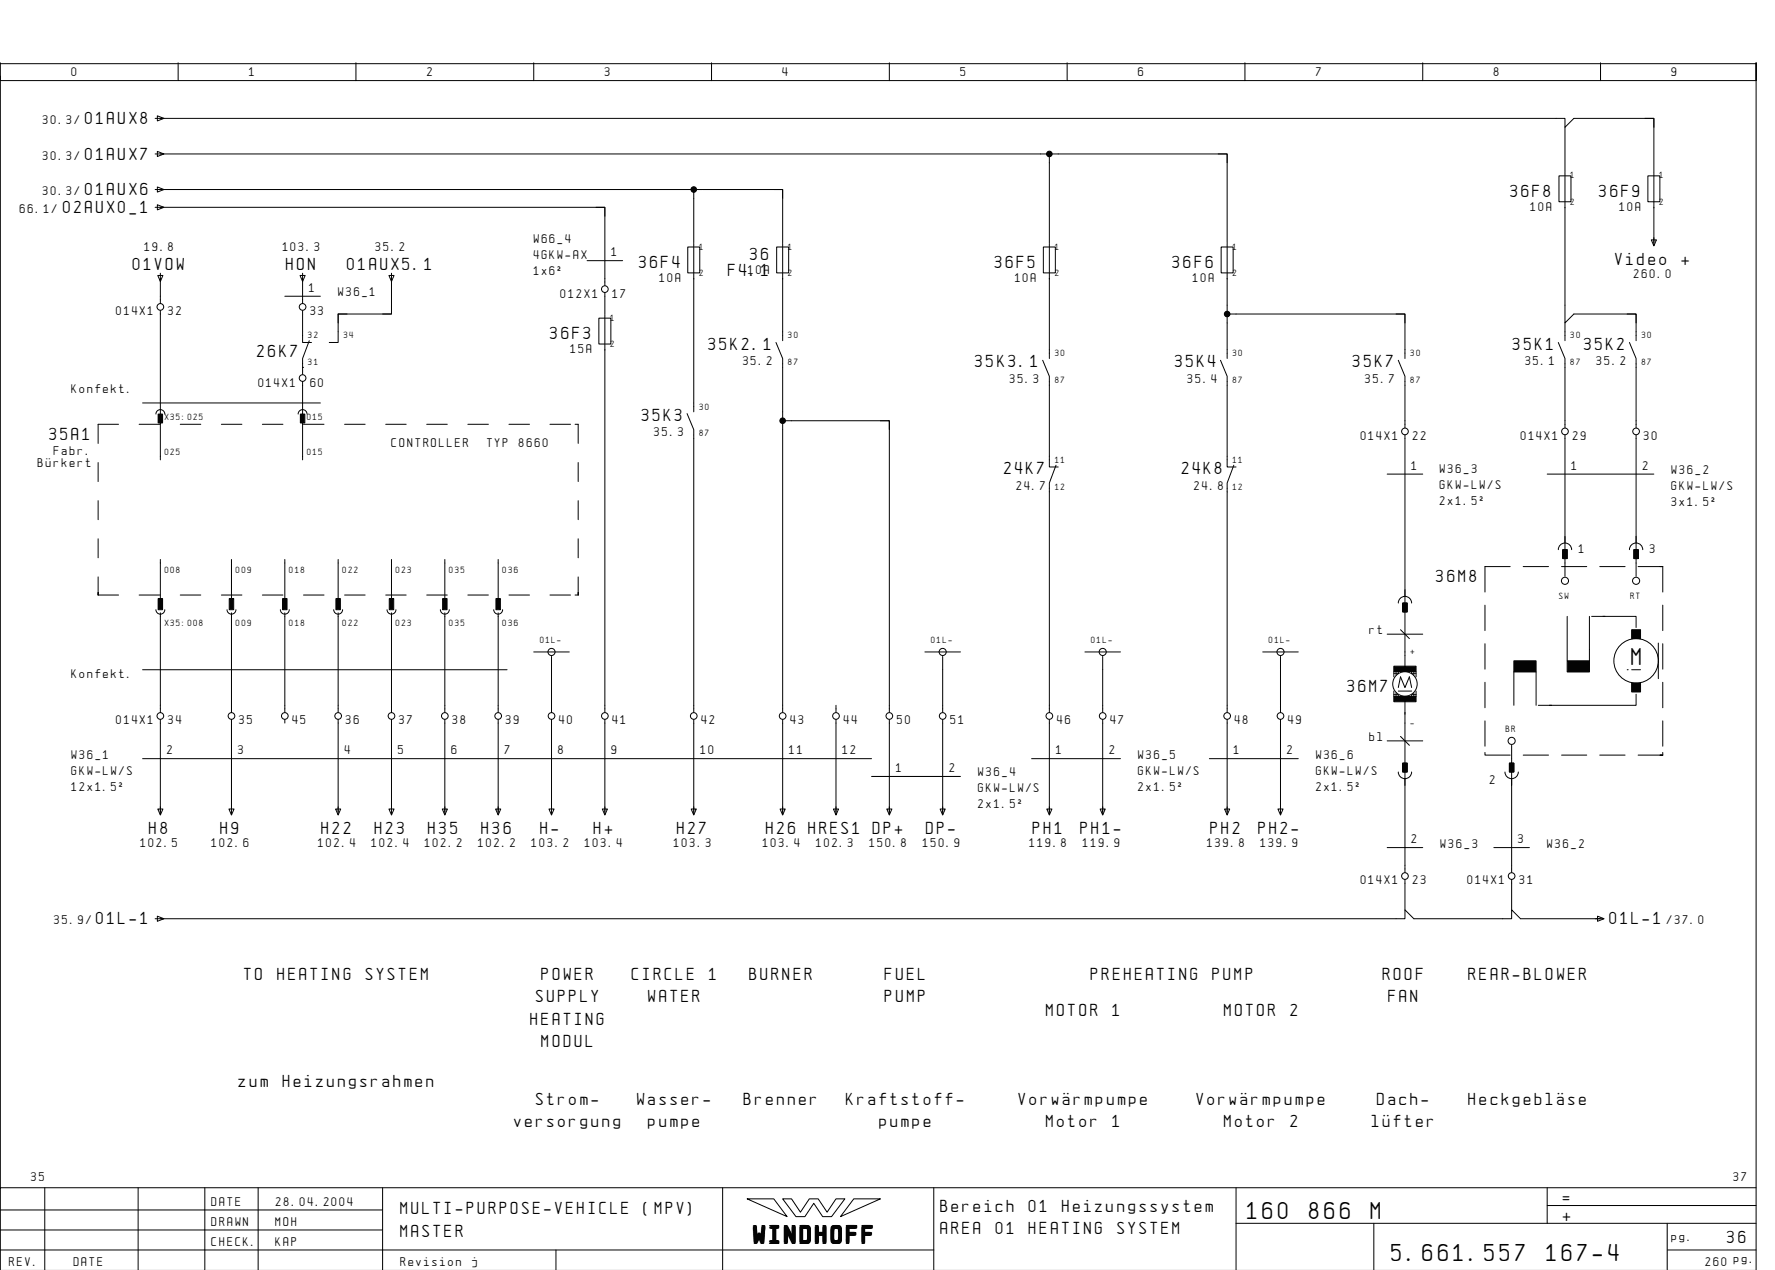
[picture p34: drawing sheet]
<svg xmlns="http://www.w3.org/2000/svg" width="399mm" height="286mm" viewBox="0 0 399 286" stroke-linecap="round" stroke-linejoin="round" font-family="sans-serif">
<defs><g id="words">
<g font-size="4.4">
<text x="367.1" y="149.6">M</text>
<text x="280.6" y="274.1">160</text>
<text x="294.5" y="274.1">866</text>
<text x="308.4" y="274.1">M</text>
<text x="169.5" y="279.3">WINDHOFF</text>
<text x="313.1" y="283.6">5.661.557</text>
<text x="347.9" y="283.6">167-4</text>
</g>
<g font-size="3.1">
<text x="19.2" y="27.9">01AUX8</text>
<text x="19.2" y="35.9">01AUX7</text>
<text x="14.2" y="47.9">02AUX0_1</text>
<text x="19.2" y="43.9">01AUX6</text>
<text x="339.8" y="44.3">36F8</text>
<text x="359.8" y="44.3">36F9</text>
<text x="168.8" y="58.6">36</text>
<text x="363.4" y="59.6">Video</text>
<text x="378.3" y="59.6">+</text>
<text x="29.9" y="60.6">01VOW</text>
<text x="64.3" y="60.6">HON</text>
<text x="78.1" y="60.6">01AUX5.1</text>
<text x="143.8" y="60.3">36F4</text>
<text x="163.8" y="62.1">F4.1</text>
<text x="223.8" y="60.3">36F5</text>
<text x="263.8" y="60.3">36F6</text>
<text x="123.8" y="76.3">36F3</text>
<text x="57.9" y="80.4">26K7</text>
<text x="159.4" y="78.6">35K2.1</text>
<text x="219.4" y="82.6">35K3.1</text>
<text x="264.4" y="82.6">35K4</text>
<text x="304.4" y="82.6">35K7</text>
<text x="340.4" y="78.6">35K1</text>
<text x="356.4" y="78.6">35K2</text>
<text x="144.4" y="94.6">35K3</text>
<text x="11.1" y="98.9">35A1</text>
<text x="225.9" y="106.6">24K7</text>
<text x="265.9" y="106.6">24K8</text>
<text x="323.1" y="130.9">36M8</text>
<text x="303.1" y="155.6">36M7</text>
<text x="33.6" y="187.6">H8</text>
<text x="49.6" y="187.6">H9</text>
<text x="72.3" y="187.6">H22</text>
<text x="84.3" y="187.6">H23</text>
<text x="96.3" y="187.6">H35</text>
<text x="108.3" y="187.6">H36</text>
<text x="121.6" y="187.6">H-</text>
<text x="133.6" y="187.6">H+</text>
<text x="152.3" y="187.6">H27</text>
<text x="172.3" y="187.6">H26 HRES1 DP+</text>
<text x="208.3" y="187.6">DP-</text>
<text x="232.3" y="187.6">PH1</text>
<text x="243.1" y="187.6">PH1-</text>
<text x="272.3" y="187.6">PH2</text>
<text x="283.1" y="187.6">PH2-</text>
<text x="21.6" y="207.9">01L-1</text>
<text x="362.1" y="207.9">01L-1</text>
<text x="54.9" y="220.4">TO</text>
<text x="62.4" y="220.4">HEATING</text>
<text x="82.3" y="220.4">SYSTEM</text>
<text x="121.9" y="220.4">POWER</text>
<text x="142.1" y="220.4">CIRCLE</text>
<text x="159.5" y="220.4">1</text>
<text x="168.6" y="220.4">BURNER</text>
<text x="199.1" y="220.4">FUEL</text>
<text x="245.4" y="220.4">PREHEATING</text>
<text x="272.8" y="220.4">PUMP</text>
<text x="311.1" y="220.4">ROOF</text>
<text x="330.4" y="220.4">REAR-BLOWER</text>
<text x="120.6" y="225.4">SUPPLY</text>
<text x="145.9" y="225.4">WATER</text>
<text x="199.1" y="225.4">PUMP</text>
<text x="312.3" y="225.4">FAN</text>
<text x="119.4" y="230.4">HEATING</text>
<text x="235.4" y="228.4">MOTOR</text>
<text x="250.3" y="228.4">1</text>
<text x="275.4" y="228.4">MOTOR</text>
<text x="290.3" y="228.4">2</text>
<text x="121.9" y="235.4">MODUL</text>
<text x="53.7" y="244.4">zum</text>
<text x="63.6" y="244.4">Heizungsrahmen</text>
<text x="120.6" y="248.4">Strom-</text>
<text x="143.4" y="248.4">Wasser-</text>
<text x="167.4" y="248.4">Brenner</text>
<text x="190.4" y="248.4">Kraftstoff-</text>
<text x="229.2" y="248.4">VorwÑrmpumpe</text>
<text x="269.2" y="248.4">VorwÑrmpumpe</text>
<text x="309.9" y="248.4">Dach-</text>
<text x="330.4" y="248.4">HeckgeblÑse</text>
<text x="115.6" y="253.4">versorgung</text>
<text x="145.9" y="253.4">pumpe</text>
<text x="197.9" y="253.4">pumpe</text>
<text x="235.4" y="253.4">Motor</text>
<text x="250.3" y="253.4">1</text>
<text x="275.4" y="253.4">Motor</text>
<text x="290.3" y="253.4">2</text>
<text x="308.6" y="253.4">lÅfter</text>
<text x="90.1" y="273.1">MULTI-PURPOSE-VEHICLE</text>
<text x="144.8" y="273.1">(MPV)</text>
<text x="211.6" y="272.6">Bereich</text>
<text x="231.5" y="272.6">01</text>
<text x="238.9" y="272.6">Heizungssystem</text>
<text x="351.6" y="270.6">=</text>
<text x="351.6" y="274.6">+</text>
<text x="90.1" y="278.1">MASTER</text>
<text x="211.6" y="277.6">AREA</text>
<text x="224" y="277.6">01</text>
<text x="231.5" y="277.6">HEATING</text>
<text x="251.4" y="277.6">SYSTEM</text>
<text x="388.6" y="279.6">36</text>
</g>
<g font-size="2.3">
<text x="16.1" y="17.1">0</text>
<text x="56.1" y="17.1">1</text>
<text x="96.1" y="17.1">2</text>
<text x="136.1" y="17.1">3</text>
<text x="176.1" y="17.1">4</text>
<text x="216.1" y="17.1">5</text>
<text x="256.1" y="17.1">6</text>
<text x="296.1" y="17.1">7</text>
<text x="336.1" y="17.1">8</text>
<text x="376.1" y="17.1">9</text>
<text x="9.6" y="27.9">30.3/</text>
<text x="9.6" y="35.9">30.3/</text>
<text x="4.5" y="47.9">66.1/</text>
<text x="9.6" y="43.9">30.3/</text>
<text x="344.4" y="47.4">10A</text>
<text x="364.4" y="47.4">10A</text>
<text x="32.5" y="56.5">19.8</text>
<text x="63.6" y="56.5">103.3</text>
<text x="84.5" y="56.5">35.2</text>
<text x="120.1" y="54.6">W66_4</text>
<text x="120.1" y="58.2">4GKW-AX</text>
<text x="137.6" y="57.6">1</text>
<text x="69.6" y="65.6">1</text>
<text x="120.1" y="61.8">1x6˝</text>
<text x="148.4" y="63.4">10A</text>
<text x="168.4" y="61.7">10A</text>
<text x="228.4" y="63.4">10A</text>
<text x="268.4" y="63.4">10A</text>
<text x="367.6" y="62.6">260.0</text>
<text x="26.1" y="70.9">014X1</text>
<text x="37.8" y="70.9">32</text>
<text x="69.8" y="70.9">33</text>
<text x="76.1" y="66.6">W36_1</text>
<text x="126.1" y="66.9">012X1</text>
<text x="137.8" y="66.9">17</text>
<text x="128.4" y="79.4">15A</text>
<text x="167.2" y="82.1">35.2</text>
<text x="343.2" y="82.1">35.1</text>
<text x="359.2" y="82.1">35.2</text>
<text x="16.1" y="88.4">Konfekt.</text>
<text x="58.1" y="86.9">014X1</text>
<text x="69.8" y="86.9">60</text>
<text x="227.2" y="86.1">35.3</text>
<text x="267.2" y="86.1">35.4</text>
<text x="307.2" y="86.1">35.7</text>
<text x="88.1" y="100.4">CONTROLLER</text>
<text x="109.6" y="100.4">TYP</text>
<text x="116.7" y="100.4">8660</text>
<text x="147.2" y="98.1">35.3</text>
<text x="306.1" y="98.9">014X1</text>
<text x="317.8" y="98.9">22</text>
<text x="342.1" y="98.9">014X1</text>
<text x="353.8" y="98.9">29</text>
<text x="369.8" y="98.9">30</text>
<text x="8.5" y="104.9">BÅrkert</text>
<text x="12.1" y="102.4">Fabr.</text>
<text x="317.6" y="105.6">1</text>
<text x="324" y="106.4">W36_3</text>
<text x="353.6" y="105.6">1</text>
<text x="369.6" y="105.6">2</text>
<text x="376.1" y="106.6">W36_2</text>
<text x="228.7" y="110.1">24.7</text>
<text x="268.7" y="110.1">24.8</text>
<text x="324" y="110">GKW-LW/S</text>
<text x="324" y="113.6">2x1.5˝</text>
<text x="376.1" y="110.2">GKW-LW/S</text>
<text x="376.1" y="113.8">3x1.5˝</text>
<text x="355.2" y="124.4">1</text>
<text x="371.2" y="124.4">3</text>
<text x="308.1" y="142.6">rt</text>
<text x="16.1" y="152.4">Konfekt.</text>
<text x="26.1" y="162.9">014X1</text>
<text x="37.8" y="162.9">34</text>
<text x="53.8" y="162.9">35</text>
<text x="65.8" y="162.9">45</text>
<text x="77.8" y="162.9">36</text>
<text x="89.8" y="162.9">37</text>
<text x="101.8" y="162.9">38</text>
<text x="113.8" y="162.9">39</text>
<text x="125.8" y="162.9">40</text>
<text x="137.8" y="162.9">41</text>
<text x="157.8" y="162.9">42</text>
<text x="177.8" y="162.9">43</text>
<text x="189.8" y="162.9">44</text>
<text x="201.8" y="162.9">50</text>
<text x="213.8" y="162.9">51</text>
<text x="237.8" y="162.9">46</text>
<text x="249.8" y="162.9">47</text>
<text x="277.8" y="162.9">48</text>
<text x="289.8" y="162.9">49</text>
<text x="308.1" y="166.6">bl</text>
<text x="16.1" y="170.6">W36_1</text>
<text x="37.6" y="169.6">2</text>
<text x="53.6" y="169.6">3</text>
<text x="77.6" y="169.6">4</text>
<text x="89.6" y="169.6">5</text>
<text x="101.6" y="169.6">6</text>
<text x="113.6" y="169.6">7</text>
<text x="125.6" y="169.6">8</text>
<text x="137.6" y="169.6">9</text>
<text x="157.6" y="169.6">10</text>
<text x="177.6" y="169.6">11</text>
<text x="189.6" y="169.6">12</text>
<text x="201.6" y="173.6">1</text>
<text x="213.6" y="173.6">2</text>
<text x="237.6" y="169.6">1</text>
<text x="249.6" y="169.6">2</text>
<text x="256.1" y="170.6">W36_5</text>
<text x="277.6" y="169.6">1</text>
<text x="289.6" y="169.6">2</text>
<text x="296.1" y="170.6">W36_6</text>
<text x="16.1" y="174.2">GKW-LW/S</text>
<text x="16.1" y="177.8">12x1.5˝</text>
<text x="220.1" y="174.6">W36_4</text>
<text x="220.1" y="178.2">GKW-LW/S</text>
<text x="256.1" y="174.2">GKW-LW/S</text>
<text x="256.1" y="177.8">2x1.5˝</text>
<text x="296.1" y="174.2">GKW-LW/S</text>
<text x="296.1" y="177.8">2x1.5˝</text>
<text x="335.2" y="176.4">2</text>
<text x="220.1" y="181.8">2x1.5˝</text>
<text x="31.6" y="190.6">102.5</text>
<text x="47.6" y="190.6">102.6</text>
<text x="71.6" y="190.6">102.4</text>
<text x="83.6" y="190.6">102.4</text>
<text x="95.6" y="190.6">102.2</text>
<text x="107.6" y="190.6">102.2</text>
<text x="119.6" y="190.6">103.2</text>
<text x="131.6" y="190.6">103.4</text>
<text x="151.6" y="190.6">103.3</text>
<text x="171.6" y="190.6">103.4</text>
<text x="183.6" y="190.6">102.3</text>
<text x="195.6" y="190.6">150.8</text>
<text x="207.6" y="190.6">150.9</text>
<text x="231.6" y="190.6">119.8</text>
<text x="243.6" y="190.6">119.9</text>
<text x="271.6" y="190.6">139.8</text>
<text x="283.6" y="190.6">139.9</text>
<text x="317.6" y="189.6">2</text>
<text x="324.1" y="190.6">W36_3</text>
<text x="341.6" y="189.6">3</text>
<text x="348.1" y="190.6">W36_2</text>
<text x="306.1" y="198.9">014X1</text>
<text x="317.8" y="198.9">23</text>
<text x="330.1" y="198.9">014X1</text>
<text x="341.8" y="198.9">31</text>
<text x="12.2" y="207.9">35.9/</text>
<text x="375" y="207.9">/37.0</text>
<text x="7" y="265.6">35</text>
<text x="390" y="265.6">37</text>
<text x="47.6" y="271.1">DATE</text>
<text x="47.6" y="275.6">DRAWN</text>
<text x="62" y="275.6">MOH</text>
<text x="62.1" y="271.1">28.04.2004</text>
<text x="47.6" y="280.1">CHECK.</text>
<text x="62" y="280.1">KAP</text>
<text x="376.1" y="279.1">pg.</text>
<text x="2.1" y="284.6">REV.</text>
<text x="16.6" y="284.6">DATE</text>
<text x="90.1" y="284.6">Revision</text>
<text x="106.2" y="284.6">j</text>
<text x="383.7" y="284.6">260 pg.</text>
</g>
<g font-size="1.6">
<text x="353.4" y="40.1">1</text>
<text x="373.3" y="40.1">1</text>
<text x="353.4" y="46.1">2</text>
<text x="373.3" y="46.1">2</text>
<text x="157.3" y="56.1">1</text>
<text x="177.3" y="56.1">1</text>
<text x="237.4" y="56.1">1</text>
<text x="277.4" y="56.1">1</text>
<text x="157.3" y="62.1">2</text>
<text x="177.3" y="62.1">2</text>
<text x="237.4" y="62.1">2</text>
<text x="277.4" y="62.1">2</text>
<text x="69.4" y="76.1">32</text>
<text x="77.4" y="76.1">34</text>
<text x="137.4" y="72.1">1</text>
<text x="177.3" y="76.1">30</text>
<text x="353.4" y="76.1">30</text>
<text x="369.4" y="76.1">30</text>
<text x="69.4" y="82.1">31</text>
<text x="137.4" y="78.1">2</text>
<text x="177.3" y="82.1">87</text>
<text x="237.4" y="80.1">30</text>
<text x="277.4" y="80.1">30</text>
<text x="317.4" y="80.1">30</text>
<text x="353.4" y="82.1">87</text>
<text x="369.4" y="82.1">87</text>
<text x="237.4" y="86.1">87</text>
<text x="277.4" y="86.1">87</text>
<text x="317.4" y="86.1">87</text>
<text x="37.1" y="94.4">X35:025</text>
<text x="69.1" y="94.4">015</text>
<text x="157.3" y="92.1">30</text>
<text x="157.3" y="98.1">87</text>
<text x="37.1" y="102.4">025</text>
<text x="69.1" y="102.4">015</text>
<text x="237.4" y="104.1">11</text>
<text x="277.4" y="104.1">11</text>
<text x="237.4" y="110.1">12</text>
<text x="277.4" y="110.1">12</text>
<text x="37.1" y="128.8">008</text>
<text x="53.1" y="128.8">009</text>
<text x="65.1" y="128.8">018</text>
<text x="77.1" y="128.8">022</text>
<text x="89.1" y="128.8">023</text>
<text x="101.1" y="128.8">035</text>
<text x="113.1" y="128.8">036</text>
<text x="350.8" y="134.6">SW</text>
<text x="366.8" y="134.6">RT</text>
<text x="37.1" y="140.8">X35:008</text>
<text x="53.1" y="140.8">009</text>
<text x="65.1" y="140.8">018</text>
<text x="77.1" y="140.8">022</text>
<text x="89.1" y="140.8">023</text>
<text x="101.1" y="140.8">035</text>
<text x="113.1" y="140.8">036</text>
<text x="121.5" y="144.6">01L-</text>
<text x="209.5" y="144.6">01L-</text>
<text x="245.5" y="144.6">01L-</text>
<text x="285.5" y="144.6">01L-</text>
<text x="317.4" y="147.1">+</text>
<text x="317.4" y="163.3">-</text>
<text x="338.8" y="164.6">BR</text>
</g>
</g></defs>
<g fill="none" stroke="#000" stroke-width=".22">
<path d="M.1 14.1v4h395v-4v271.6M.1 17.1v250M.1 14.3h395M40.1 14.1v4M80.1 14.1v4M120.1 14.1v4M160.1 14.1v4M200.1 14.1v4M240.1 14.1v4M280.1 14.1v4M320.1 14.1v4M360.1 14.1v4"/>
<path d="M34.9 34.6h241.2v20M34.9 26.6h317.2v2l2-2h18v12M35.4 26l1.5 .6-1.5 .6zM35.4 34l1.5 .6-1.5 .6zM236.1 34.6v20M274.1 34.6h2v2M350.7 39.5h2.7v5.9h-2.7zM352.1 38.8v33.8l2-2h14v6M352.1 28.6v10M370.1 26.6h2v2M370.7 39.5h2.7v5.9h-2.7zM372.1 38.8v16.4"/>
<path d="M34.9 42.6h141.2v12M34.9 46.6h1.8M35.4 42l1.5 .6-1.5 .6zM35.4 46l1.5 .6-1.5 .6zM36.1 46.6h100v17.6M132.1 58.6h8M134.1 46.6h2v2M154.7 55.5h2.7v5.9h-2.7zM156.1 42.6v12M156.1 54.7v37.9M174.1 42.6h2v2M174.7 55.5h2.7v5.9h-2.7z"/>
<path d="M176.1 54.7v21.9M234.7 55.5h2.7v5.9h-2.7zM236.1 54.7v25.9M274.7 55.5h2.7v5.9h-2.7zM276.1 54.7v25.9M371.5 53.9h1.2l-.6 1.4zM35.5 61.9h1.2l-.6 1.4zM36.1 61.4v6.8M36.1 69.8v33.6M64.1 66.6h8M67.5 61.9h1.1l-.5 1.4zM68.1 69.8v7.2h2"/>
<path d="M68.1 61.4v6.8M69.6 76.6l-1.5 4v3.6M78.1 70.6h-2v2M87.5 61.9h1.2l-.6 1.4zM88.1 61.4v1.8M88.1 68.6v2h-2M88.1 62.6v8h-12v6.4h-2M134.7 71.5h2.7v5.9h-2.7zM136.1 65.8v4.8M136.1 70.8v89.4M174.6 77l1.5 3.6v79.6M276.1 70.6h40v10"/>
<path d="M314.1 70.6h2v2M350.6 77l1.5 3.6v15.6M352.1 72.6v4M366.1 70.6h2v2M366.6 77l1.5 3.6v15.6M26.7 95.4h-4.6v4.3M31.3 95.4h4.6M32.1 90.6h40M35.1 93.1a1 1 0 0 1 1-1 1 1 0 0 1 1 1M40.6 95.4h4.6M49.8 95.4h4.6M59 95.4h4.6"/>
<path d="M67.1 93.1a1 1 0 0 1 1-1 1 1 0 0 1 1 1M68.1 85.8v17.6M68.1 82.6h.1M68.3 95.4h4.6M77.5 95.4h4.6M86.8 95.4h4.6M96 95.4h4.6M105.2 95.4h4.7M114.5 95.4h4.6M123.7 95.4h4.7M129.4 95.4h.7v4.3M154.6 93l1.5 3.6v63.6"/>
<path d="M176.1 94.6h24v65.6M198.1 94.6h2v2M234.6 81l1.5 3.6v20.4h2M274.6 81l1.5 3.6v20.4h2M314.6 81l1.5 3.6v11.6M316.1 97.8v53.2M352.1 97.8v31.8M368.1 97.8v31.8M22.1 104v4.3M22.1 112.6v4.3M130.1 104v4.3M130.1 112.6v4.3"/>
<path d="M237.6 104.6l-1.5 4v51.6M277.6 104.6l-1.5 4v51.6M312.1 106.6h8M348.1 106.6h24M22.1 129.8v4v-.6M22.1 121.2v4.3M22.1 133.8h4.6M31.3 133.8h4.6M35.1 137.1a1 1 0 0 0 1 1 1 1 0 0 0 1-1M36.1 125.8v8.8M36.1 137.8v22.4M40.6 133.8h4.6"/>
<path d="M49.8 133.8h4.6M51.1 137.1a1 1 0 0 0 1 1 1 1 0 0 0 1-1M52.1 125.8v8.8M52.1 137.8v22.4M59 133.8h4.6M63.1 137.1a1 1 0 0 0 1 1 1 1 0 0 0 1-1M64.1 125.8v8.8M64.1 137.8v22.4M68.3 133.8h4.6M75.1 137.1a1 1 0 0 0 1 1 1 1 0 0 0 1-1M76.1 125.8v8.8M76.1 137.8v22.4"/>
<path d="M77.5 133.8h4.6M86.8 133.8h4.6M87.1 137.1a1 1 0 0 0 1 1 1 1 0 0 0 1-1M88.1 125.8v8.8M88.1 137.8v22.4M96 133.8h4.6M99.1 137.1a1 1 0 0 0 1 1 1 1 0 0 0 1-1M100.1 125.8v8.8M100.1 137.8v22.4M105.2 133.8h4.7M111.1 137.1a1 1 0 0 0 1 1 1 1 0 0 0 1-1M112.1 125.8v8.8"/>
<path d="M112.1 137.8v22.4M114.5 133.8h4.6M123.7 133.8h4.7M129.4 133.8h.7M130.1 129.8v4v-.6M130.1 121.2v4.3M314.6 135.6a1.5 1.5 0 0 1 1.5-1.5 1.5 1.5 0 0 1 1.5 1.5M315.6 135.6h1v2h-1zM334.1 136.1v5.7M339.8 127.4h-5.7v5.7M342.7 127.4h5.7M350.6 123.6a1.5 1.5 0 0 1 1.5-1.5 1.5 1.5 0 0 1 1.5 1.5"/>
<path d="M351.3 127.4h5.7M351.6 123.6h1v2h-1zM352.6 138.6v10M357.6 138.6v10M358.1 138.6h3M359.9 127.4h5.7M360.6 138.6h7.5v2.5M366.6 123.6a1.5 1.5 0 0 1 1.5-1.5 1.5 1.5 0 0 1 1.5 1.5M367.6 123.6h1v2h-1zM368.5 127.4h5.6h-.6M374.1 127.4v5.7M374.1 136.1v5.7"/>
<path d="M32.1 150.6h82M120.1 146.6h8M124.1 147.6v12.6M188.1 158.6v1.6M208.1 146.6h8M212.1 147.6v12.6M244.1 146.6h8M248.1 147.6v12.6M284.1 146.6h8M288.1 147.6v12.6M312.1 142.6h8M313.6 156.2h1v.4"/>
<path d="M313.6 151v1.2M313.6 155.4v1.2M314.1 151v.8M314.1 155.8v.8M314.6 151v.4h-1M314.6 154.6l.5-2.4 1 2.4 1-2.4 .5 2.4M314.6 155.4h3M315.1 141.6l2 2M316.1 156.6v.8M316.1 157.8v38.4M317.6 151v.4h1M318.1 151v.8"/>
<path d="M318.1 155.8v.8M318.6 151v1.2M318.6 155.4v1.2M318.6 156.2h-1v.4M334.1 144.8v5.7M334.1 153.5v5.7M340.6 151.1v7.5M345.6 151.1v7.5M346.1 158.6h3M366.1 150.6h.1M367.1 150.6h2M368.1 156.1v2.5h-19.5"/>
<path d="M373.1 144.6v8M374.1 144.8v5.7M374.1 153.5v5.7M32.1 170.6h164M36.1 161.8v21.4M52.1 161.8v21.4M64.1 161.8v.8M76.1 161.8v21.4M88.1 161.8v21.4M100.1 161.8v21.4M112.1 161.8v21.4M124.1 161.8v21.4"/>
<path d="M136.1 161.8v21.4M156.1 161.8v21.4M176.1 161.8v21.4M188.1 161.8v21.4M196.1 174.6h20M200.1 161.8v21.4M212.1 161.8v21.4M232.1 170.6h20M236.1 161.8v21.4M248.1 161.8v21.4M272.1 170.6h20M276.1 161.8v21.4"/>
<path d="M288.1 161.8v21.4M312.1 166.6h8M314.6 173.6a1.5 1.5 0 0 0 1.5 1.5 1.5 1.5 0 0 0 1.5-1.5M315.1 165.6l2 2M315.6 171.6h1v2h-1zM334.1 162.1v5.7M334.1 169.2v.6h5.7M338.6 173.6a1.5 1.5 0 0 0 1.5 1.5 1.5 1.5 0 0 0 1.5-1.5M339.6 171.6h1v2h-1zM340.1 167.6v28.6M342.7 169.8h5.7M351.3 169.8h5.7"/>
<path d="M359.9 169.8h5.7M368.5 169.8h5.6h-.6M374.1 162.1v5.7M374.1 169.2v.6M35.5 182h1.2l-.6 1.3zM51.5 182h1.2l-.6 1.3zM75.5 182h1.2l-.6 1.3zM87.5 182h1.2l-.6 1.3zM99.5 182h1.2l-.6 1.3zM111.5 182h1.1l-.5 1.3zM123.5 182h1.2l-.6 1.3zM135.5 182h1.1l-.5 1.3z"/>
<path d="M155.5 182h1.2l-.6 1.3zM175.5 182h1.2l-.6 1.3zM187.5 182h1.2l-.6 1.3zM199.5 182h1.2l-.6 1.3zM211.5 182h1.2l-.6 1.3zM235.5 182h1.2l-.6 1.3zM247.5 182h1.2l-.6 1.3zM275.5 182h1.2l-.6 1.3zM287.5 182h1.2l-.6 1.3zM312.1 190.6h8M316.1 197.8v6.8M336.1 190.6h8"/>
<path d="M340.1 197.8v6.8M34.9 206.6h281.2v-2l2 2h22v-2l2 2h18.6M35.4 206l1.5 .6-1.5 .6zM359.4 206l1.5 .6-1.5 .6zM10.1 267.1v18.5M31.1 267.1v18.5M46.1 267.1v18.6M58.1 267.1v18.6M86.1 272.1h-86M86.1 276.6h-86M86.1 267.1v18.6M162.6 267.1v18.6"/>
<path d="M168.1 269.6h6l3 4zM176.1 269.6h2l2 3 2-3h2l2 3 2-3h2l-3 4h-2l-2-3-2 3h-2zM192.1 269.6h6l-9 4zM210.1 267.1v18.6M278.1 275.1h117M278.1 267.1v18.6M309.1 275.1v10.6M348.1 271.1h47M348.1 267.1v8M375.1 275.1v10.6M395.1 267.1h-395v18.6M125.1 281.1v4.6"/>
<path d="M210.1 281.1h-210M375.1 281.1h20"/>
<circle cx="36.1" cy="69" r=".75"/>
<circle cx="68.1" cy="69" r=".75"/>
<circle cx="136.1" cy="65" r=".75"/>
<circle cx="68.1" cy="85" r=".75"/>
<circle cx="316.1" cy="97" r=".75"/>
<circle cx="352.1" cy="97" r=".75"/>
<circle cx="368.1" cy="97" r=".75"/>
<circle cx="352.1" cy="130.6" r=".8"/>
<circle cx="368.1" cy="130.6" r=".8"/>
<circle cx="124.1" cy="146.6" r=".8"/>
<circle cx="212.1" cy="146.6" r=".8"/>
<circle cx="248.1" cy="146.6" r=".8"/>
<circle cx="288.1" cy="146.6" r=".8"/>
<circle cx="316.1" cy="153.8" r="2.75"/>
<circle cx="368.1" cy="148.6" r="5"/>
<circle cx="36.1" cy="161" r=".75"/>
<circle cx="52.1" cy="161" r=".75"/>
<circle cx="64.1" cy="161" r=".75"/>
<circle cx="76.1" cy="161" r=".75"/>
<circle cx="88.1" cy="161" r=".75"/>
<circle cx="100.1" cy="161" r=".75"/>
<circle cx="112.1" cy="161" r=".75"/>
<circle cx="124.1" cy="161" r=".75"/>
<circle cx="136.1" cy="161" r=".75"/>
<circle cx="156.1" cy="161" r=".75"/>
<circle cx="176.1" cy="161" r=".75"/>
<circle cx="188.1" cy="161" r=".75"/>
<circle cx="200.1" cy="161" r=".75"/>
<circle cx="212.1" cy="161" r=".75"/>
<circle cx="236.1" cy="161" r=".75"/>
<circle cx="248.1" cy="161" r=".75"/>
<circle cx="276.1" cy="161" r=".75"/>
<circle cx="288.1" cy="161" r=".75"/>
<circle cx="340.1" cy="166.6" r=".8"/>
<circle cx="316.1" cy="197" r=".75"/>
<circle cx="340.1" cy="197" r=".75"/>
</g>
<g fill="#000" stroke="#000" stroke-width=".22">
<path d="M35.6 93.1h1v2h-1zM67.6 93.1h1v2h-1zM35.6 134.6h1v2.5h-1zM51.6 134.6h1v2.5h-1zM63.6 134.6h1v2.5h-1zM75.6 134.6h1v2.5h-1zM87.6 134.6h1v2.5h-1zM99.6 134.6h1v2.5h-1zM111.6 134.6h1v2.5h-1zM315.6 135.6h1v2h-1zM351.6 123.6h1v2h-1zM367.6 123.6h1v2h-1z"/>
<path d="M313.6 149.8h5v1.2h-5zM313.6 156.6h5v1.2h-5zM340.6 148.6h5v2.5h-5zM352.6 148.6h5v2.5h-5zM367.1 141.6h2v2h-2zM367.1 153.6h2v2h-2zM315.6 171.6h1v2h-1zM339.6 171.6h1v2h-1z"/>
<circle cx="236.1" cy="34.6" r=".63"/>
<circle cx="156.1" cy="42.6" r=".63"/>
<circle cx="276.1" cy="70.6" r=".63"/>
<circle cx="176.1" cy="94.6" r=".63"/>
</g>
<use href="#words"/>
</svg>
